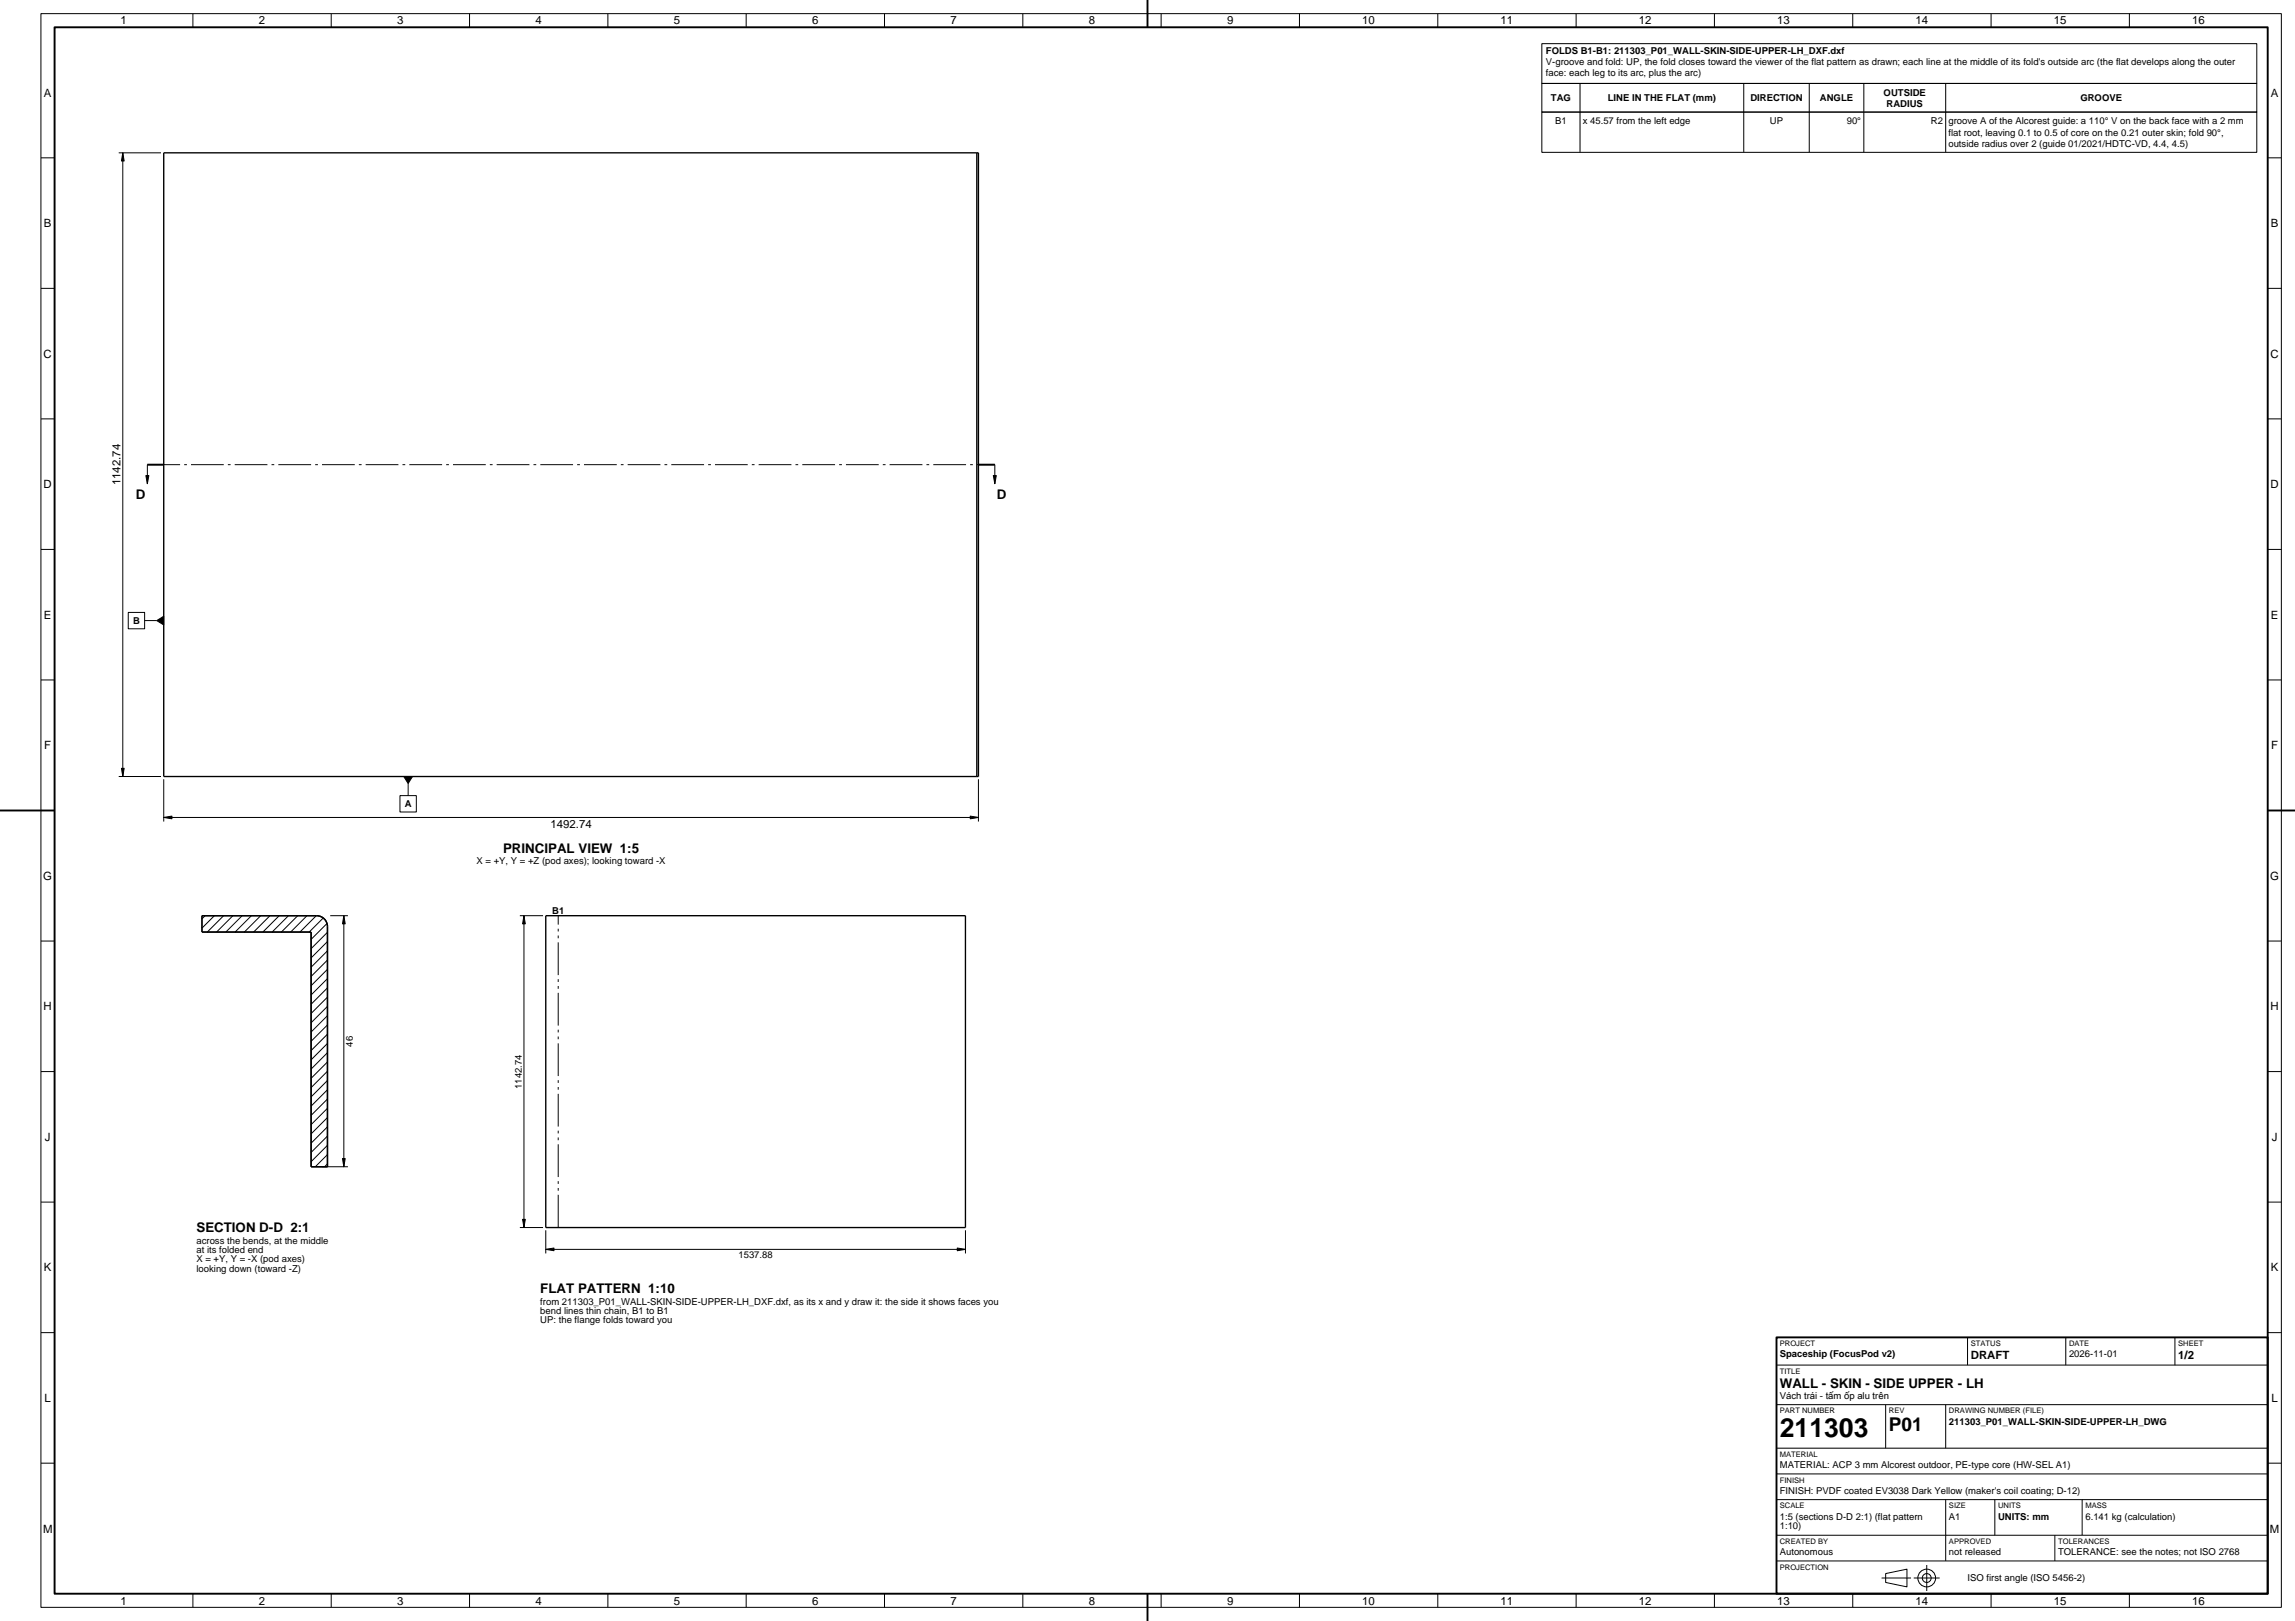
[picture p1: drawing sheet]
<svg xmlns="http://www.w3.org/2000/svg" width="841mm" height="594mm" viewBox="0 0 841 594" stroke-linecap="round" stroke-linejoin="round" font-family="sans-serif">
<defs><g id="words">
<text font-size="9.7" x="652.2" y="526.5">211303</text>
<text font-size="7" x="692.2" y="524.5">P01</text>
<g font-size="4.9">
<text x="49.7" y="182.8">D</text>
<text x="365.3" y="182.8">D</text>
<text x="184.4" y="312.5">PRINCIPAL VIEW 1:5</text>
<text x="72" y="451.5">SECTION D-D 2:1</text>
<text x="198" y="473.8">FLAT PATTERN 1:10</text>
<text x="652.2" y="508.5">WALL - SKIN - SIDE UPPER - LH</text>
</g>
<g font-size="4.2">
<text x="44.2" y="8.8">1</text>
<text x="94.9" y="8.8">2</text>
<text x="145.6" y="8.8">3</text>
<text x="196.2" y="8.8">4</text>
<text x="246.9" y="8.8">5</text>
<text x="297.6" y="8.8">6</text>
<text x="348.3" y="8.8">7</text>
<text x="399" y="8.8">8</text>
<text x="449.7" y="8.8">9</text>
<text x="499.2" y="8.8">10</text>
<text x="549.9" y="8.8">11</text>
<text x="600.6" y="8.8">12</text>
<text x="651.3" y="8.8">13</text>
<text x="702" y="8.8">14</text>
<text x="752.6" y="8.8">15</text>
<text x="803.3" y="8.8">16</text>
<text x="16.1" y="35.4">A</text>
<text x="832.1" y="35.4">A</text>
<text x="16.1" y="83.3">B</text>
<text x="832.1" y="83.3">B</text>
<text x="16" y="131.1">C</text>
<text x="832" y="131.1">C</text>
<text x="16" y="178.9">D</text>
<text x="44.2" y="177.8" transform="rotate(-90 44.2 177.8)">1142.74</text>
<text x="832" y="178.9">D</text>
<text x="16.1" y="226.7">E</text>
<text x="832.1" y="226.7">E</text>
<text x="16.2" y="274.6">F</text>
<text x="832.2" y="274.6">F</text>
<text x="201.7" y="303.3">1492.74</text>
<text x="15.9" y="322.4">G</text>
<text x="831.9" y="322.4">G</text>
<text x="16" y="370.3">H</text>
<text x="832" y="370.3">H</text>
<text x="16.5" y="418.1">J</text>
<text x="832.5" y="418.1">J</text>
<text x="16.1" y="465.9">K</text>
<text x="832.1" y="465.9">K</text>
<text x="722.2" y="497.9">DRAFT</text>
<text x="798.2" y="497.9">1/2</text>
<text x="16.3" y="513.7">L</text>
<text x="832.3" y="513.7">L</text>
<text x="15.8" y="561.6">M</text>
<text x="831.8" y="561.6">M</text>
<text x="44.2" y="588.2">1</text>
<text x="94.9" y="588.2">2</text>
<text x="145.6" y="588.2">3</text>
<text x="196.2" y="588.2">4</text>
<text x="246.9" y="588.2">5</text>
<text x="297.6" y="588.2">6</text>
<text x="348.3" y="588.2">7</text>
<text x="399" y="588.2">8</text>
<text x="449.7" y="588.2">9</text>
<text x="499.2" y="588.2">10</text>
<text x="549.9" y="588.2">11</text>
<text x="600.6" y="588.2">12</text>
<text x="651.3" y="588.2">13</text>
<text x="702" y="588.2">14</text>
<text x="752.6" y="588.2">15</text>
<text x="803.3" y="588.2">16</text>
</g>
<g font-size="3.5">
<text x="566.5" y="19.7">FOLDS B1-B1: 211303_P01_WALL-SKIN-SIDE-UPPER-LH_DXF.dxf</text>
<text x="566.5" y="23.8">V-groove and fold: UP, the fold closes toward the viewer of the flat pattern as drawn; each line at the middle of its fold's outside arc (the flat develops along the outer</text>
<text x="566.5" y="28">face: each leg to its arc, plus the arc)</text>
<text x="690.3" y="35.1">OUTSIDE</text>
<text x="568.3" y="37.1">TAG</text>
<text x="589.2" y="37.1">LINE IN THE FLAT (mm)</text>
<text x="641.4" y="37.1">DIRECTION</text>
<text x="666.9" y="37.1">ANGLE</text>
<text x="691.3" y="39.1">RADIUS</text>
<text x="762.4" y="37.1">GROOVE</text>
<text x="569.9" y="45.6">B1</text>
<text x="580" y="45.6">x 45.57 from the left edge</text>
<text x="648.6" y="45.6">UP</text>
<text x="676.7" y="45.6">90°</text>
<text x="707.6" y="45.6">R2</text>
<text x="714" y="45.6">groove A of the Alcorest guide: a 110° V on the back face with a 2 mm</text>
<text x="714" y="49.7">flat root, leaving 0.1 to 0.5 of core on the 0.21 outer skin; fold 90°,</text>
<text x="714" y="53.8">outside radius over 2 (guide 01/2021/HDTC-VD, 4.4, 4.5)</text>
<text x="48.7" y="228.7">B</text>
<text x="148.3" y="295.8">A</text>
<text x="174.6" y="316.7">X = +Y, Y = +Z (pod axes); looking toward -X</text>
<text x="202.3" y="334.8">B1</text>
<text x="129.3" y="383.5" transform="rotate(-90 129.3 383.5)">46</text>
<text x="191.2" y="399" transform="rotate(-90 191.2 399)">1142.74</text>
<text x="72" y="455.7">across the bends, at the middle</text>
<text x="72" y="459.1">at its folded end</text>
<text x="270.6" y="461.1">1537.88</text>
<text x="72" y="462.5">X = +Y, Y = -X (pod axes)</text>
<text x="72" y="465.9">looking down (toward -Z)</text>
<text x="198" y="478">from 211303_P01_WALL-SKIN-SIDE-UPPER-LH_DXF.dxf, as its x and y draw it: the side it shows faces you</text>
<text x="198" y="481.4">bend lines thin chain, B1 to B1</text>
<text x="198" y="484.8">UP: the flange folds toward you</text>
<text x="652.2" y="497.4">Spaceship (FocusPod v2)</text>
<text x="758.2" y="497.4">2026-11-01</text>
<text x="652.2" y="512.6">Vách trái - tấm ốp alu trên</text>
<text x="714.2" y="522">211303_P01_WALL-SKIN-SIDE-UPPER-LH_DWG</text>
<text x="652.2" y="538">MATERIAL: ACP 3 mm Alcorest outdoor, PE-type core (HW-SEL A1)</text>
<text x="652.2" y="547.4">FINISH: PVDF coated EV3038 Dark Yellow (maker's coil coating; D-12)</text>
<text x="652.2" y="556.8">1:5 (sections D-D 2:1) (flat pattern</text>
<text x="714.2" y="556.8">A1</text>
<text x="732.2" y="556.8">UNITS: mm</text>
<text x="764.2" y="556.8">6.141 kg (calculation)</text>
<text x="652.2" y="560.4">1:10)</text>
<text x="652.2" y="569.9">Autonomous</text>
<text x="714.2" y="569.9">not released</text>
<text x="754.2" y="569.9">TOLERANCE: see the notes; not ISO 2768</text>
<text x="721" y="579.2">ISO first angle (ISO 5456-2)</text>
</g>
<g font-size="2.8">
<text x="652.2" y="493.3">PROJECT</text>
<text x="722.2" y="493.3">STATUS</text>
<text x="758.2" y="493.3">DATE</text>
<text x="798.2" y="493.3">SHEET</text>
<text x="652.2" y="503.4">TITLE</text>
<text x="652.2" y="517.9">PART NUMBER</text>
<text x="692.2" y="517.9">REV</text>
<text x="714.2" y="517.9">DRAWING NUMBER (FILE)</text>
<text x="652.2" y="533.9">MATERIAL</text>
<text x="652.2" y="543.3">FINISH</text>
<text x="652.2" y="552.7">SCALE</text>
<text x="714.2" y="552.7">SIZE</text>
<text x="732.2" y="552.7">UNITS</text>
<text x="764.2" y="552.7">MASS</text>
<text x="652.2" y="565.8">CREATED BY</text>
<text x="714.2" y="565.8">APPROVED</text>
<text x="754.2" y="565.8">TOLERANCES</text>
<text x="652.2" y="575.2">PROJECTION</text>
</g>
</g></defs>
<path d="M60 56h298.5v228.5h-298.5zM357.9 56v228.5M74 335.5h42a4 4 0 0 1 4 4v88h-6v-86h-40zM200 335.5h153.8v114.3h-153.8z" fill="none" stroke="#000" stroke-width=".5"/>
<g fill="none" stroke="#000" stroke-width=".37">
<path d="M15 5h821v584h-821zM70.7 5v5M121.4 5v5M172.1 5v5M222.7 5v5M273.4 5v5M324.1 5v5M374.8 5v5M425.5 5v5M476.2 5v5M526.9 5v5M565 16h262v14.6h-262z"/>
<path d="M577.6 5v5M628.2 5v5M678.9 5v5M729.6 5v5M780.3 5v5M565 30.6h262v10.5h-262zM579 30.6v25.2M639 30.6v25.2M663 30.6v25.2M683 30.6v25.2M713 30.6v25.2M15 57.8h5"/>
<path d="M43.5 56h15.5M45 56v228.5M565 41.1h262v14.7h-262zM831 57.8h5M15 105.7h5M831 105.7h5M15 153.5h5M831 153.5h5M54 170.3v7M364.5 170.3v7M15 201.3h5M831 201.3h5"/>
<path d="M47 224.4h6v6h-6zM53 227.4h4.4M15 249.2h5M831 249.2h5M15 297h5M43.5 284.5h15.5M60 285.5v15.5M60 299.5h298.5M146.6 291.5h6v6h-6zM149.6 287.1v4.4M358.5 285.5v15.5M831 297h5"/>
<path d="M74 335.5v6M75.2 335.5l-1.2 1.2M78.6 335.5l-4.6 4.6M82 335.5l-6 6M85.4 335.5l-6 6M88.7 335.5l-6 6M92.1 335.5l-6 6M95.5 335.5l-6 6M98.9 335.5l-6 6M102.3 335.5l-6 6M105.7 335.5l-6 6M109.1 335.5l-6 6"/>
<path d="M112.5 335.5l-6 6M115.9 335.5l-6 6M118.5 336.4l-5.2 5.1M119.8 338.4l-5.8 5.8M121 335.5h6.5M126 335.5v92M190.5 335.5h8.5M192 335.5v114.3M15 344.8h5M120 358.6l-6 6M120 355.2l-6 6M120 351.8l-6 6"/>
<path d="M120 348.4l-6 6M120 345l-6 6M120 341.6l-6 6M831 344.8h5M120 379l-6 6M120 375.6l-6 6M120 372.2l-6 6M120 368.8l-6 6M120 365.4l-6 6M120 362l-6 6M15 392.7h5M120 399.3l-6 6"/>
<path d="M120 395.9l-6 6M120 392.5l-6 6M120 389.1l-6 6M120 385.8l-6 6M120 382.4l-6 6M831 392.7h5M120 419.7l-6 6M120 416.3l-6 6M120 412.9l-6 6M120 409.5l-6 6M120 406.1l-6 6M120 402.7l-6 6"/>
<path d="M118 427.5h9.5M120 426.5l-1.1 1M120 423.1l-4.5 4.4M15 440.5h5M190.5 449.8h8.5M200 450.8v8.5M200 457.8h153.8M353.8 450.8v8.5M831 440.5h5M15 488.3h5M721 490.1v10.1M757 490.1v10.1"/>
<path d="M797 490.1v10.1M831 488.3h5M651 500.2h180M651 514.7h180M691 514.7v16M713 514.7v16M15 536.2h5M651 530.7h180M831 536.2h5M651 540.1h180M651 549.5h180M713 549.5v22.5"/>
<path d="M731 549.5v13.1M763 549.5v13.1M651 562.6h180M651 572h180M691 576.6l7.8-1.6v6.5l-7.8-1.6zM753 562.6v9.4M70.7 584v5M121.4 584v5M172.1 584v5M222.7 584v5M273.4 584v5M324.1 584v5"/>
<path d="M374.8 584v5M425.5 584v5M476.2 584v5M526.9 584v5M577.6 584v5M628.2 584v5M678.9 584v5M729.6 584v5M780.3 584v5"/>
<circle cx="706" cy="578.2" r="3.3"/>
<circle cx="706" cy="578.2" r="1.63"/>
</g>
<path d="M204.6 449.8v-114.3" fill="none" stroke="#000" stroke-width=".37" stroke-dasharray="12 1.5 1 1.5 1 1.5" stroke-linecap="butt"/>
<path d="M54 170.3h310.5M689.5 578.3h10.8M701.3 578.3h9.5M706.1 583v-9.5" fill="none" stroke="#000" stroke-width=".37" stroke-dasharray="12 1.5 1 1.5" stroke-linecap="butt"/>
<path d="M20 10h811v574h-811zM420.5 0v10M54 170.3h6M358.5 170.3h6M0 297h20M831 297h10M651 490.1h180v93.9h-180zM420.5 584v10" fill="none" stroke="#000" stroke-width=".7" stroke-linecap="butt"/>
<g fill="#000" stroke="#000" stroke-width=".37">
<path d="M45 56l.5 3h-1zM53.4 174.3h1.2l-.6 3zM364 174.3h1.1l-.6 3zM57.4 227.4l2.6-1.6v3.2zM44.5 281.5h1l-.5 3zM60 299.5l3-.5v1zM148 284.5h3.2l-1.6 2.6zM355.5 299l3 .5-3 .5zM126 335.5l.5 3h-1zM192 335.5l.5 3h-1zM125.5 424.5h1l-.5 3zM191.5 446.8h1l-.5 3z"/>
<path d="M200 457.8l3-.5v1zM350.8 457.3l3 .5-3 .5z"/>
</g>
<use href="#words"/>
</svg>
